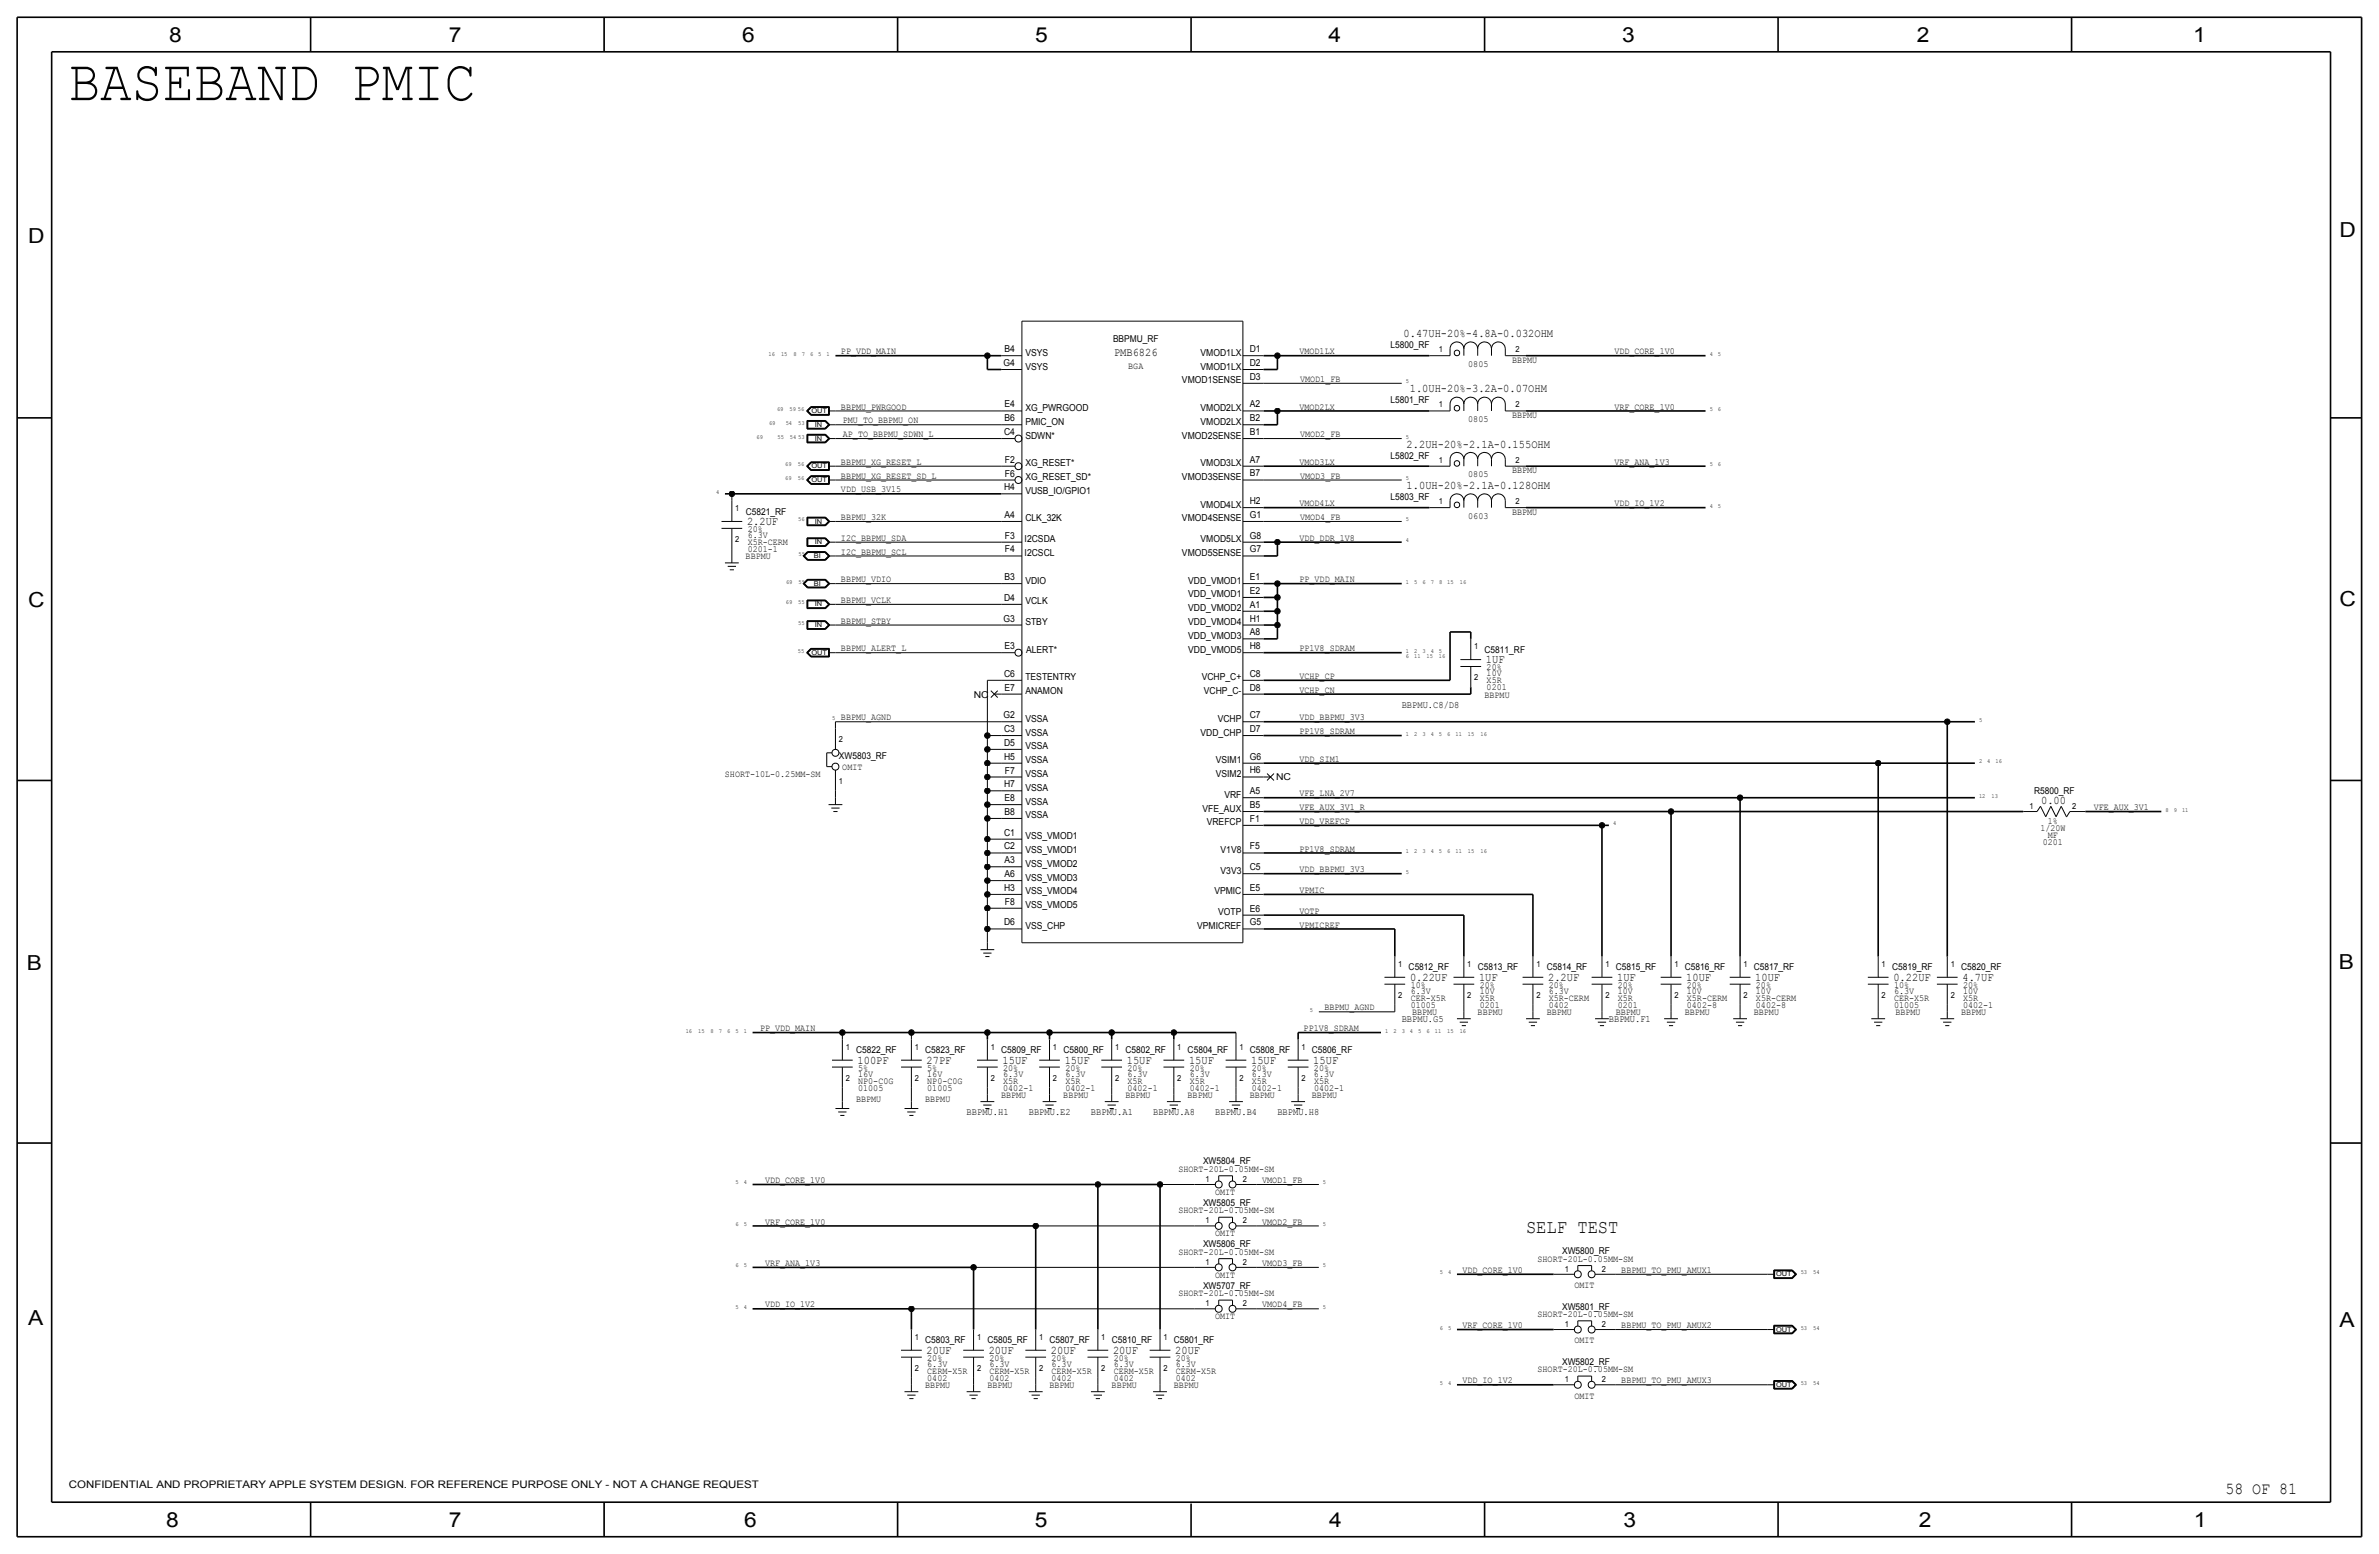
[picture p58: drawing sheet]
<svg xmlns="http://www.w3.org/2000/svg" width="875mm" height="572mm" viewBox="0 0 875 572" stroke-linecap="round" stroke-linejoin="round" font-family="sans-serif">
<defs><g id="words">
<text font-size="21.5" fill="#030303" x="25.3" y="36.8">BASEBAND PMIC</text>
<g font-size="7.6" fill="#030303">
<text x="62.2" y="15.5">8</text>
<text x="165.1" y="15.5">7</text>
<text x="273" y="15.5">6</text>
<text x="380.7" y="15.5">5</text>
<text x="488.6" y="15.5">4</text>
<text x="596.6" y="15.5">3</text>
<text x="705.1" y="15.5">2</text>
<text x="806.7" y="15.5">1</text>
<text x="10.4" y="89.4">D</text>
<text x="860.5" y="87.1">D</text>
<text x="10.4" y="223.3">C</text>
<text x="860.5" y="222.8">C</text>
<text x="9.9" y="356.6">B</text>
<text x="860.3" y="356.4">B</text>
<text x="10.4" y="487.4">A</text>
<text x="860.5" y="488.2">A</text>
<text x="61.2" y="561.6">8</text>
<text x="165" y="561.6">7</text>
<text x="273.8" y="561.6">6</text>
<text x="380.7" y="561.6">5</text>
<text x="488.9" y="561.6">4</text>
<text x="597.1" y="561.6">3</text>
<text x="705.8" y="561.6">2</text>
<text x="806.9" y="561.6">1</text>
</g>
<text font-size="7.1" fill="#030303" x="561.3" y="453.4">SELF TEST</text>
<text font-size="6.2" fill="#030303" x="818.5" y="549.5">58 OF 81</text>
<g font-size="4.3" fill="#030303">
<text x="516.2" y="123.9">0.47UH-20%-4.8A-0.032OHM</text>
<text x="409.8" y="130.8">PMB6826</text>
<text x="518.5" y="144.3">1.0UH-20%-3.2A-0.07OHM</text>
<text x="517.4" y="164.6">2.2UH-20%-2.1A-0.155OHM</text>
<text x="517.4" y="179.8">1.0UH-20%-2.1A-0.128OHM</text>
<text x="274.8" y="193">2.2UF</text>
<text x="546.6" y="243.8">1UF</text>
<text x="750.8" y="295.7">0.00</text>
<text x="518.6" y="360.7">0.22UF</text>
<text x="544" y="360.7">1UF</text>
<text x="569.4" y="360.7">2.2UF</text>
<text x="594.8" y="360.7">1UF</text>
<text x="620.2" y="360.7">10UF</text>
<text x="645.6" y="360.7">10UF</text>
<text x="696.4" y="360.7">0.22UF</text>
<text x="721.8" y="360.7">4.7UF</text>
<text x="315.4" y="391.2">100PF</text>
<text x="340.8" y="391.2">27PF</text>
<text x="368.8" y="391.2">15UF</text>
<text x="391.6" y="391.2">15UF</text>
<text x="414.5" y="391.2">15UF</text>
<text x="437.3" y="391.2">15UF</text>
<text x="460.2" y="391.2">15UF</text>
<text x="483.1" y="391.2">15UF</text>
<text x="340.8" y="497.8">20UF</text>
<text x="363.7" y="497.8">20UF</text>
<text x="386.5" y="497.8">20UF</text>
<text x="409.4" y="497.8">20UF</text>
<text x="432.3" y="497.8">20UF</text>
</g>
<text font-size="3.8" fill="#030303" x="25.3" y="547.4">CONFIDENTIAL AND PROPRIETARY APPLE SYSTEM DESIGN. FOR REFERENCE PURPOSE ONLY - NOT A CHANGE REQUEST</text>
<g font-size="3.6" fill="#030303">
<text x="515.6" y="260.3">BBPMU.C8/D8</text>
<text x="515.6" y="375.9">BBPMU.G5</text>
<text x="591.8" y="375.9">BBPMU.F1</text>
<text x="355.5" y="410.2">BBPMU.H1</text>
<text x="378.4" y="410.2">BBPMU.E2</text>
<text x="401.3" y="410.2">BBPMU.A1</text>
<text x="424.1" y="410.2">BBPMU.A8</text>
<text x="447" y="410.2">BBPMU.B4</text>
<text x="469.8" y="410.2">BBPMU.H8</text>
</g>
<g font-size="3.5" fill="#030303">
<text x="409.4" y="125.7">BBPMU_RF</text>
<text x="309.3" y="130.3">PP_VDD_MAIN</text>
<text x="369.5" y="129.5">B4</text>
<text x="377.1" y="130.8">VSYS</text>
<text x="441.6" y="130.8">VMOD1LX</text>
<text x="459.7" y="129.5">D1</text>
<text x="478" y="130.3">VMOD1LX</text>
<text x="511.4" y="128">L5800_RF</text>
<text x="593.8" y="130.3">VDD_CORE_1V0</text>
<text x="369.1" y="134.6">G4</text>
<text x="377.1" y="135.9">VSYS</text>
<text x="415" y="135.9">BGA</text>
<text x="441.6" y="135.9">VMOD1LX</text>
<text x="459.7" y="134.6">D2</text>
<text x="540.1" y="134.9">0805</text>
<text x="556.2" y="133.4">BBPMU</text>
<text x="434.8" y="141">VMOD1SENSE</text>
<text x="459.7" y="139.7">D3</text>
<text x="478.2" y="140.5">VMOD1_FB</text>
<text x="369.5" y="149.9">E4</text>
<text x="459.7" y="149.8">A2</text>
<text x="511.4" y="148.3">L5801_RF</text>
<text x="309.3" y="150.6">BBPMU_PWRGOOD</text>
<text x="310" y="155.7">PMU_TO_BBPMU_ON</text>
<text x="369.5" y="154.9">B6</text>
<text x="377.1" y="151.1">XG_PWRGOOD</text>
<text x="441.6" y="151.1">VMOD2LX</text>
<text x="459.7" y="154.9">B2</text>
<text x="478" y="150.6">VMOD2LX</text>
<text x="540.1" y="155.2">0805</text>
<text x="556.2" y="153.7">BBPMU</text>
<text x="593.8" y="150.6">VRF_CORE_1V0</text>
<text x="310" y="160.8">AP_TO_BBPMU_SDWN_L</text>
<text x="369.3" y="160">C4</text>
<text x="377.1" y="156.2">PMIC_ON</text>
<text x="377.1" y="161.3">SDWN*</text>
<text x="434.8" y="161.3">VMOD2SENSE</text>
<text x="441.6" y="156.2">VMOD2LX</text>
<text x="459.7" y="160">B1</text>
<text x="478.2" y="160.8">VMOD2_FB</text>
<text x="309.3" y="170.9">BBPMU_XG_RESET_L</text>
<text x="369.7" y="170.2">F2</text>
<text x="377.1" y="171.5">XG_RESET*</text>
<text x="441.6" y="171.5">VMOD3LX</text>
<text x="459.7" y="170.2">A7</text>
<text x="478" y="170.9">VMOD3LX</text>
<text x="511.4" y="168.7">L5802_RF</text>
<text x="556.2" y="174">BBPMU</text>
<text x="593.8" y="170.9">VRF_ANA_1V3</text>
<text x="309.3" y="176">BBPMU_XG_RESET_SD_L</text>
<text x="369.7" y="175.3">F6</text>
<text x="377.1" y="176.5">XG_RESET_SD*</text>
<text x="434.8" y="176.5">VMOD3SENSE</text>
<text x="459.7" y="175.2">B7</text>
<text x="478.2" y="176">VMOD3_FB</text>
<text x="540.1" y="175.5">0805</text>
<text x="309.3" y="181.1">VDD_USB_3V15</text>
<text x="369.3" y="180.3">H4</text>
<text x="377.1" y="181.6">VUSB_IO/GPIO1</text>
<text x="459.7" y="185.4">H2</text>
<text x="511.4" y="183.9">L5803_RF</text>
<text x="274.3" y="189.2">C5821_RF</text>
<text x="309.3" y="191.2">BBPMU_32K</text>
<text x="369.5" y="190.5">A4</text>
<text x="377.1" y="191.8">CLK_32K</text>
<text x="434.8" y="191.8">VMOD4SENSE</text>
<text x="441.6" y="186.7">VMOD4LX</text>
<text x="459.7" y="190.5">G1</text>
<text x="478" y="186.2">VMOD4LX</text>
<text x="478.2" y="191.3">VMOD4_FB</text>
<text x="540.1" y="190.8">0603</text>
<text x="556.2" y="189.2">BBPMU</text>
<text x="593.8" y="186.2">VDD_IO_1V2</text>
<text x="275" y="197.9">6.3V</text>
<text x="275" y="195.6">20%</text>
<text x="275" y="202.9">0201-1</text>
<text x="275" y="200.4">X5R-CERM</text>
<text x="309.3" y="203.9">I2C_BBPMU_SCL</text>
<text x="309.3" y="198.9">I2C_BBPMU_SDA</text>
<text x="369.7" y="198.1">F3</text>
<text x="369.7" y="203.2">F4</text>
<text x="376.9" y="199.4">I2CSDA</text>
<text x="441.6" y="199.4">VMOD5LX</text>
<text x="459.7" y="203.2">G7</text>
<text x="459.7" y="198.1">G8</text>
<text x="478" y="198.9">VDD_DDR_1V8</text>
<text x="274.3" y="205.7">BBPMU</text>
<text x="376.9" y="204.5">I2CSCL</text>
<text x="434.8" y="204.5">VMOD5SENSE</text>
<text x="309.3" y="214.1">BBPMU_VDIO</text>
<text x="369.5" y="213.3">B3</text>
<text x="377.1" y="214.6">VDIO</text>
<text x="437" y="214.6">VDD_VMOD1</text>
<text x="459.7" y="213.3">E1</text>
<text x="478" y="214.1">PP_VDD_MAIN</text>
<text x="309.3" y="221.7">BBPMU_VCLK</text>
<text x="369.3" y="220.9">D4</text>
<text x="437" y="219.7">VDD_VMOD1</text>
<text x="459.7" y="218.4">E2</text>
<text x="377.1" y="222.3">VCLK</text>
<text x="437" y="224.8">VDD_VMOD2</text>
<text x="459.7" y="223.5">A1</text>
<text x="309.3" y="229.3">BBPMU_STBY</text>
<text x="369.1" y="228.6">G3</text>
<text x="377.1" y="229.9">STBY</text>
<text x="437" y="229.9">VDD_VMOD4</text>
<text x="459.7" y="228.6">H1</text>
<text x="459.7" y="233.6">A8</text>
<text x="309.3" y="239.5">BBPMU_ALERT_L</text>
<text x="369.5" y="238.8">E3</text>
<text x="437" y="235">VDD_VMOD3</text>
<text x="459.7" y="238.7">H8</text>
<text x="478" y="239.5">PP1V8_SDRAM</text>
<text x="377.4" y="240">ALERT*</text>
<text x="437" y="240">VDD_VMOD5</text>
<text x="546" y="240">C5811_RF</text>
<text x="369.3" y="248.9">C6</text>
<text x="377.1" y="250.2">TESTENTRY</text>
<text x="442" y="250.2">VCHP_C+</text>
<text x="459.7" y="248.9">C8</text>
<text x="478" y="249.7">VCHP_CP</text>
<text x="546.8" y="248.7">10V</text>
<text x="546.8" y="246.4">20%</text>
<text x="546.8" y="251.2">X5R</text>
<text x="358.2" y="256.5">NC</text>
<text x="369.5" y="254">E7</text>
<text x="377.1" y="255.3">ANAMON</text>
<text x="442.8" y="255.3">VCHP_C-</text>
<text x="459.7" y="254">D8</text>
<text x="478" y="254.8">VCHP_CN</text>
<text x="546" y="256.5">BBPMU</text>
<text x="546.8" y="253.7">0201</text>
<text x="309.3" y="264.9">BBPMU_AGND</text>
<text x="369.1" y="264.1">G2</text>
<text x="369.3" y="269.2">C3</text>
<text x="377.1" y="265.4">VSSA</text>
<text x="447.9" y="265.4">VCHP</text>
<text x="459.7" y="269.2">D7</text>
<text x="459.7" y="264.1">C7</text>
<text x="478" y="270">PP1V8_SDRAM</text>
<text x="478" y="264.9">VDD_BBPMU_3V3</text>
<text x="369.3" y="274.3">D5</text>
<text x="377.1" y="270.5">VSSA</text>
<text x="377.1" y="275.6">VSSA</text>
<text x="441.6" y="270.5">VDD_CHP</text>
<text x="308.6" y="279.1">XW5803_RF</text>
<text x="369.3" y="279.4">H5</text>
<text x="377.1" y="280.7">VSSA</text>
<text x="447.2" y="280.7">VSIM1</text>
<text x="459.7" y="279.4">G6</text>
<text x="478" y="280.2">VDD_SIM1</text>
<text x="266.6" y="285.7">SHORT-10L-0.25MM-SM</text>
<text x="309.8" y="283.2">OMIT</text>
<text x="369.7" y="284.5">F7</text>
<text x="377.1" y="285.8">VSSA</text>
<text x="447.2" y="285.8">VSIM2</text>
<text x="459.7" y="284.5">H6</text>
<text x="469.3" y="287">NC</text>
<text x="369.3" y="289.6">H7</text>
<text x="377.1" y="290.8">VSSA</text>
<text x="450.3" y="293.4">VRF</text>
<text x="459.7" y="292.1">A5</text>
<text x="478" y="292.9">VFE_LNA_2V7</text>
<text x="748.1" y="292.1">R5800_RF</text>
<text x="369.5" y="299.7">B8</text>
<text x="369.5" y="294.6">E8</text>
<text x="377.1" y="295.9">VSSA</text>
<text x="442.3" y="298.5">VFE_AUX</text>
<text x="459.7" y="297.1">B5</text>
<text x="478" y="297.9">VFE_AUX_3V1_R</text>
<text x="770.1" y="297.9">VFE_AUX_3V1</text>
<text x="377.1" y="301">VSSA</text>
<text x="443.9" y="303.5">VREFCP</text>
<text x="459.7" y="302.2">F1</text>
<text x="478" y="303">VDD_VREFCP</text>
<text x="750.5" y="305.6">1/20W</text>
<text x="753.2" y="303">1%</text>
<text x="369.3" y="307.3">C1</text>
<text x="377.1" y="308.6">VSS_VMOD1</text>
<text x="751.4" y="310.6">0201</text>
<text x="753.2" y="308.1">MF</text>
<text x="369.3" y="312.4">C2</text>
<text x="369.5" y="317.5">A3</text>
<text x="377.1" y="313.7">VSS_VMOD1</text>
<text x="448.9" y="313.7">V1V8</text>
<text x="459.7" y="312.4">F5</text>
<text x="478" y="313.2">PP1V8_SDRAM</text>
<text x="369.5" y="322.6">A6</text>
<text x="377.1" y="323.9">VSS_VMOD3</text>
<text x="377.1" y="318.8">VSS_VMOD2</text>
<text x="448.9" y="321.3">V3V3</text>
<text x="459.7" y="320">C5</text>
<text x="478" y="320.8">VDD_BBPMU_3V3</text>
<text x="369.3" y="327.6">H3</text>
<text x="377.1" y="328.9">VSS_VMOD4</text>
<text x="446.7" y="328.9">VPMIC</text>
<text x="459.7" y="327.6">E5</text>
<text x="478" y="328.4">VPMIC</text>
<text x="369.7" y="332.7">F8</text>
<text x="377.1" y="334">VSS_VMOD5</text>
<text x="459.7" y="335.3">E6</text>
<text x="369.3" y="340.3">D6</text>
<text x="377.1" y="341.6">VSS_CHP</text>
<text x="440.4" y="341.6">VPMICREF</text>
<text x="448.1" y="336.6">VOTP</text>
<text x="459.7" y="340.3">G5</text>
<text x="478" y="341.1">VPMICREF</text>
<text x="478" y="336">VOTP</text>
<text x="518.1" y="356.9">C5812_RF</text>
<text x="543.5" y="356.9">C5813_RF</text>
<text x="568.9" y="356.9">C5814_RF</text>
<text x="594.3" y="356.9">C5815_RF</text>
<text x="619.7" y="356.9">C5816_RF</text>
<text x="645.1" y="356.9">C5817_RF</text>
<text x="695.9" y="356.9">C5819_RF</text>
<text x="721.3" y="356.9">C5820_RF</text>
<text x="518.9" y="365.5">6.3V</text>
<text x="518.9" y="363.2">10%</text>
<text x="544.3" y="365.5">10V</text>
<text x="544.3" y="363.2">20%</text>
<text x="569.7" y="365.5">6.3V</text>
<text x="569.7" y="363.2">20%</text>
<text x="595.1" y="365.5">10V</text>
<text x="595.1" y="363.2">20%</text>
<text x="620.5" y="365.5">10V</text>
<text x="620.5" y="363.2">20%</text>
<text x="645.9" y="365.5">10V</text>
<text x="645.9" y="363.2">20%</text>
<text x="696.7" y="365.5">6.3V</text>
<text x="696.7" y="363.2">10%</text>
<text x="722.1" y="365.5">10V</text>
<text x="722.1" y="363.2">20%</text>
<text x="487.1" y="371.6">BBPMU_AGND</text>
<text x="518.9" y="370.6">01005</text>
<text x="518.9" y="368">CER-X5R</text>
<text x="544.3" y="370.6">0201</text>
<text x="544.3" y="368">X5R</text>
<text x="569.7" y="370.6">0402</text>
<text x="569.7" y="368">X5R-CERM</text>
<text x="595.1" y="370.6">0201</text>
<text x="595.1" y="368">X5R</text>
<text x="620.5" y="370.6">0402-8</text>
<text x="620.5" y="368">X5R-CERM</text>
<text x="645.9" y="370.6">0402-8</text>
<text x="645.9" y="368">X5R-CERM</text>
<text x="696.7" y="370.6">01005</text>
<text x="696.7" y="368">CER-X5R</text>
<text x="722.1" y="370.6">0402-1</text>
<text x="722.1" y="368">X5R</text>
<text x="519.4" y="373.4">BBPMU</text>
<text x="543.5" y="373.4">BBPMU</text>
<text x="568.9" y="373.4">BBPMU</text>
<text x="594.3" y="373.4">BBPMU</text>
<text x="619.7" y="373.4">BBPMU</text>
<text x="645.1" y="373.4">BBPMU</text>
<text x="697.2" y="373.4">BBPMU</text>
<text x="721.3" y="373.4">BBPMU</text>
<text x="279.6" y="379.2">PP_VDD_MAIN</text>
<text x="479.5" y="379.2">PP1V8_SDRAM</text>
<text x="314.9" y="387.3">C5822_RF</text>
<text x="340.3" y="387.3">C5823_RF</text>
<text x="368.2" y="387.3">C5809_RF</text>
<text x="391.1" y="387.3">C5800_RF</text>
<text x="414" y="387.3">C5802_RF</text>
<text x="436.8" y="387.3">C5804_RF</text>
<text x="459.7" y="387.3">C5808_RF</text>
<text x="482.5" y="387.3">C5806_RF</text>
<text x="315.7" y="396">16V</text>
<text x="315.7" y="393.7">5%</text>
<text x="341.1" y="396">16V</text>
<text x="341.1" y="393.7">5%</text>
<text x="369" y="396">6.3V</text>
<text x="369" y="393.7">20%</text>
<text x="391.9" y="396">6.3V</text>
<text x="391.9" y="393.7">20%</text>
<text x="414.7" y="396">6.3V</text>
<text x="414.7" y="393.7">20%</text>
<text x="437.6" y="396">6.3V</text>
<text x="437.6" y="393.7">20%</text>
<text x="460.4" y="396">6.3V</text>
<text x="460.4" y="393.7">20%</text>
<text x="483.3" y="396">6.3V</text>
<text x="483.3" y="393.7">20%</text>
<text x="315.7" y="401.1">01005</text>
<text x="315.7" y="398.5">NP0-C0G</text>
<text x="341.1" y="401.1">01005</text>
<text x="341.1" y="398.5">NP0-C0G</text>
<text x="369" y="401.1">0402-1</text>
<text x="369" y="398.5">X5R</text>
<text x="391.9" y="401.1">0402-1</text>
<text x="391.9" y="398.5">X5R</text>
<text x="414.7" y="401.1">0402-1</text>
<text x="414.7" y="398.5">X5R</text>
<text x="437.6" y="401.1">0402-1</text>
<text x="437.6" y="398.5">X5R</text>
<text x="460.5" y="401.1">0402-1</text>
<text x="460.5" y="398.5">X5R</text>
<text x="483.3" y="401.1">0402-1</text>
<text x="483.3" y="398.5">X5R</text>
<text x="314.9" y="405.1">BBPMU</text>
<text x="340.3" y="405.1">BBPMU</text>
<text x="368.2" y="403.9">BBPMU</text>
<text x="391.1" y="403.9">BBPMU</text>
<text x="414" y="403.9">BBPMU</text>
<text x="436.8" y="403.9">BBPMU</text>
<text x="459.7" y="403.9">BBPMU</text>
<text x="482.5" y="403.9">BBPMU</text>
<text x="433.5" y="431">SHORT-20L-0.05MM-SM</text>
<text x="442.5" y="428.2">XW5804_RF</text>
<text x="281.4" y="435.1">VDD_CORE_1V0</text>
<text x="464.3" y="435.1">VMOD1_FB</text>
<text x="442.5" y="443.5">XW5805_RF</text>
<text x="447" y="439.4">OMIT</text>
<text x="433.5" y="446.3">SHORT-20L-0.05MM-SM</text>
<text x="281.4" y="450.3">VRF_CORE_1V0</text>
<text x="447" y="454.7">OMIT</text>
<text x="464.3" y="450.3">VMOD2_FB</text>
<text x="433.5" y="461.5">SHORT-20L-0.05MM-SM</text>
<text x="442.5" y="458.7">XW5806_RF</text>
<text x="574.6" y="461.3">XW5800_RF</text>
<text x="281.4" y="465.6">VRF_ANA_1V3</text>
<text x="464.3" y="465.6">VMOD3_FB</text>
<text x="565.6" y="464.1">SHORT-20L-0.05MM-SM</text>
<text x="442.5" y="474">XW5707_RF</text>
<text x="447" y="469.9">OMIT</text>
<text x="537.9" y="468.1">VDD_CORE_1V0</text>
<text x="579.1" y="473.7">OMIT</text>
<text x="596.3" y="468.1">BBPMU_TO_PMU_AMUX1</text>
<text x="433.5" y="476.8">SHORT-20L-0.05MM-SM</text>
<text x="281.4" y="480.8">VDD_IO_1V2</text>
<text x="447" y="485.1">OMIT</text>
<text x="464.3" y="480.8">VMOD4_FB</text>
<text x="565.6" y="484.4">SHORT-20L-0.05MM-SM</text>
<text x="574.6" y="481.6">XW5801_RF</text>
<text x="537.9" y="488.4">VRF_CORE_1V0</text>
<text x="596.3" y="488.4">BBPMU_TO_PMU_AMUX2</text>
<text x="340.3" y="494">C5803_RF</text>
<text x="363.2" y="494">C5805_RF</text>
<text x="386" y="494">C5807_RF</text>
<text x="408.9" y="494">C5810_RF</text>
<text x="431.7" y="494">C5801_RF</text>
<text x="579.1" y="494">OMIT</text>
<text x="341.1" y="502.7">6.3V</text>
<text x="341.1" y="500.4">20%</text>
<text x="363.9" y="502.7">6.3V</text>
<text x="363.9" y="500.4">20%</text>
<text x="386.8" y="502.7">6.3V</text>
<text x="386.8" y="500.4">20%</text>
<text x="409.6" y="502.7">6.3V</text>
<text x="409.6" y="500.4">20%</text>
<text x="432.5" y="502.7">6.3V</text>
<text x="432.5" y="500.4">20%</text>
<text x="574.6" y="501.9">XW5802_RF</text>
<text x="341.1" y="507.7">0402</text>
<text x="341.1" y="505.2">CERM-X5R</text>
<text x="363.9" y="507.7">0402</text>
<text x="363.9" y="505.2">CERM-X5R</text>
<text x="386.8" y="507.7">0402</text>
<text x="386.8" y="505.2">CERM-X5R</text>
<text x="409.7" y="507.7">0402</text>
<text x="409.7" y="505.2">CERM-X5R</text>
<text x="432.5" y="507.7">0402</text>
<text x="432.5" y="505.2">CERM-X5R</text>
<text x="537.9" y="508.8">VDD_IO_1V2</text>
<text x="565.6" y="504.7">SHORT-20L-0.05MM-SM</text>
<text x="596.3" y="508.8">BBPMU_TO_PMU_AMUX3</text>
<text x="340.3" y="510.5">BBPMU</text>
<text x="363.2" y="510.5">BBPMU</text>
<text x="386" y="510.5">BBPMU</text>
<text x="408.9" y="510.5">BBPMU</text>
<text x="431.7" y="510.5">BBPMU</text>
<text x="579.1" y="514.3">OMIT</text>
</g>
<g font-size="3.1" fill="#030303">
<text x="529.3" y="129.5">1</text>
<text x="557.5" y="129.5">2</text>
<text x="529.3" y="149.9">1</text>
<text x="557.5" y="149.9">2</text>
<text x="529.3" y="170.2">1</text>
<text x="557.5" y="170.2">2</text>
<text x="529.3" y="185.4">1</text>
<text x="557.5" y="185.4">2</text>
<text x="270.5" y="188">1</text>
<text x="270.5" y="199.4">2</text>
<text x="542.2" y="238.8">1</text>
<text x="542.2" y="250.2">2</text>
<text x="308.6" y="273.1">2</text>
<text x="308.6" y="288.3">1</text>
<text x="746.5" y="297.7">1</text>
<text x="762.2" y="297.7">2</text>
<text x="514.3" y="355.6">1</text>
<text x="539.7" y="355.6">1</text>
<text x="565.1" y="355.6">1</text>
<text x="590.5" y="355.6">1</text>
<text x="615.9" y="355.6">1</text>
<text x="641.3" y="355.6">1</text>
<text x="692.1" y="355.6">1</text>
<text x="717.5" y="355.6">1</text>
<text x="514.3" y="367">2</text>
<text x="539.7" y="367">2</text>
<text x="565.1" y="367">2</text>
<text x="590.5" y="367">2</text>
<text x="615.9" y="367">2</text>
<text x="641.3" y="367">2</text>
<text x="692.1" y="367">2</text>
<text x="717.5" y="367">2</text>
<text x="311.1" y="386.1">1</text>
<text x="336.5" y="386.1">1</text>
<text x="364.4" y="386.1">1</text>
<text x="387.3" y="386.1">1</text>
<text x="410.2" y="386.1">1</text>
<text x="433" y="386.1">1</text>
<text x="455.9" y="386.1">1</text>
<text x="478.7" y="386.1">1</text>
<text x="311.1" y="397.5">2</text>
<text x="336.5" y="397.5">2</text>
<text x="364.4" y="397.5">2</text>
<text x="387.3" y="397.5">2</text>
<text x="410.2" y="397.5">2</text>
<text x="433" y="397.5">2</text>
<text x="455.9" y="397.5">2</text>
<text x="478.7" y="397.5">2</text>
<text x="443.4" y="434.6">1</text>
<text x="457.1" y="434.6">2</text>
<text x="443.4" y="449.8">1</text>
<text x="457.1" y="449.8">2</text>
<text x="443.4" y="465.1">1</text>
<text x="457.1" y="465.1">2</text>
<text x="575.5" y="467.6">1</text>
<text x="589.2" y="467.6">2</text>
<text x="443.4" y="480.3">1</text>
<text x="457.1" y="480.3">2</text>
<text x="575.5" y="487.9">1</text>
<text x="589.2" y="487.9">2</text>
<text x="336.5" y="492.8">1</text>
<text x="359.4" y="492.8">1</text>
<text x="382.2" y="492.8">1</text>
<text x="405.1" y="492.8">1</text>
<text x="427.9" y="492.8">1</text>
<text x="336.5" y="504.2">2</text>
<text x="359.4" y="504.2">2</text>
<text x="382.2" y="504.2">2</text>
<text x="405.1" y="504.2">2</text>
<text x="427.9" y="504.2">2</text>
<text x="575.5" y="508.3">1</text>
<text x="589.2" y="508.3">2</text>
</g>
<g font-size="2.5" fill="#030303">
<text x="298.4" y="151.9">OUT</text>
<text x="299.7" y="157">IN</text>
<text x="299.7" y="162.1">IN</text>
<text x="298.4" y="172.2">OUT</text>
<text x="298.4" y="177.3">OUT</text>
<text x="299.7" y="192.5">IN</text>
<text x="299.7" y="200.2">IN</text>
<text x="299.4" y="205.2">BI</text>
<text x="299.4" y="215.4">BI</text>
<text x="299.7" y="223">IN</text>
<text x="299.7" y="230.6">IN</text>
<text x="298.4" y="240.8">OUT</text>
<text x="653.3" y="469.4">OUT</text>
<text x="653.3" y="489.7">OUT</text>
<text x="653.3" y="510">OUT</text>
</g>
<g font-size="2.3" fill="#030303">
<text x="282.7" y="130.8">16</text>
<text x="287.3" y="130.8">15</text>
<text x="291.8" y="130.8">8</text>
<text x="294.9" y="130.8">7</text>
<text x="297.9" y="130.8">6</text>
<text x="301" y="130.8">5</text>
<text x="304" y="130.8">1</text>
<text x="628.8" y="130.8">4</text>
<text x="631.9" y="130.8">5</text>
<text x="517.1" y="141">5</text>
<text x="285.8" y="151.1">69</text>
<text x="290.4" y="151.1">59 56</text>
<text x="628.8" y="151.1">5</text>
<text x="631.9" y="151.1">6</text>
<text x="278.3" y="161.3">69</text>
<text x="282.9" y="156.2">69</text>
<text x="285.9" y="161.3">55</text>
<text x="289" y="156.2">54</text>
<text x="290.5" y="161.3">54 53</text>
<text x="293.6" y="156.2">53</text>
<text x="517.1" y="161.3">5</text>
<text x="288.8" y="171.4">69</text>
<text x="293.4" y="171.4">56</text>
<text x="628.8" y="171.4">5</text>
<text x="631.9" y="171.4">6</text>
<text x="288.8" y="176.5">69</text>
<text x="293.4" y="176.5">56</text>
<text x="517.1" y="176.5">5</text>
<text x="263.4" y="181.6">4</text>
<text x="293.6" y="191.8">56</text>
<text x="517.1" y="191.8">5</text>
<text x="628.8" y="186.7">4</text>
<text x="631.9" y="186.7">5</text>
<text x="517.1" y="199.4">4</text>
<text x="293.7" y="204.5">55</text>
<text x="289.1" y="214.6">69</text>
<text x="293.7" y="214.6">55</text>
<text x="517.1" y="214.6">1</text>
<text x="520.1" y="214.6">5</text>
<text x="523.2" y="214.6">6</text>
<text x="526.2" y="214.6">7</text>
<text x="529.3" y="214.6">8</text>
<text x="532.3" y="214.6">15</text>
<text x="536.9" y="214.6">16</text>
<text x="289" y="222.2">69</text>
<text x="293.6" y="222.2">55</text>
<text x="293.6" y="229.9">55</text>
<text x="293.4" y="240">55</text>
<text x="517.1" y="241.9">6</text>
<text x="517.1" y="240">1</text>
<text x="520.1" y="241.9">11</text>
<text x="520.1" y="240">2</text>
<text x="523.2" y="240">3</text>
<text x="524.7" y="241.9">15</text>
<text x="526.2" y="240">4</text>
<text x="529.3" y="240">5</text>
<text x="529.3" y="241.9">16</text>
<text x="306.1" y="264.9">5</text>
<text x="727.9" y="265.4">5</text>
<text x="517.1" y="270.5">1</text>
<text x="520.1" y="270.5">2</text>
<text x="523.2" y="270.5">3</text>
<text x="526.2" y="270.5">4</text>
<text x="529.3" y="270.5">5</text>
<text x="532.3" y="270.5">6</text>
<text x="535.4" y="270.5">11</text>
<text x="539.9" y="270.5">15</text>
<text x="544.5" y="270.5">16</text>
<text x="727.9" y="280.7">2</text>
<text x="731" y="280.7">4</text>
<text x="734" y="280.7">16</text>
<text x="727.9" y="293.4">12</text>
<text x="732.5" y="293.4">13</text>
<text x="796.5" y="298.4">8</text>
<text x="799.5" y="298.4">9</text>
<text x="802.6" y="298.4">11</text>
<text x="593.3" y="303.5">4</text>
<text x="517.1" y="313.7">1</text>
<text x="520.1" y="313.7">2</text>
<text x="523.2" y="313.7">3</text>
<text x="526.2" y="313.7">4</text>
<text x="529.3" y="313.7">5</text>
<text x="532.3" y="313.7">6</text>
<text x="535.4" y="313.7">11</text>
<text x="539.9" y="313.7">15</text>
<text x="544.5" y="313.7">16</text>
<text x="517.1" y="321.3">5</text>
<text x="481.8" y="372.1">5</text>
<text x="252.2" y="379.7">16</text>
<text x="256.8" y="379.7">15</text>
<text x="261.4" y="379.7">8</text>
<text x="264.4" y="379.7">7</text>
<text x="267.5" y="379.7">6</text>
<text x="270.5" y="379.7">5</text>
<text x="273.6" y="379.7">1</text>
<text x="509.5" y="379.7">1</text>
<text x="512.5" y="379.7">2</text>
<text x="515.6" y="379.7">3</text>
<text x="518.6" y="379.7">4</text>
<text x="521.7" y="379.7">5</text>
<text x="524.7" y="379.7">6</text>
<text x="527.8" y="379.7">11</text>
<text x="532.3" y="379.7">15</text>
<text x="536.9" y="379.7">16</text>
<text x="270.5" y="435.6">5</text>
<text x="273.6" y="435.6">4</text>
<text x="486.6" y="435.6">5</text>
<text x="270.5" y="450.8">6</text>
<text x="273.6" y="450.8">5</text>
<text x="486.6" y="450.8">5</text>
<text x="270.5" y="466.1">6</text>
<text x="273.6" y="466.1">5</text>
<text x="486.6" y="466.1">5</text>
<text x="529.6" y="468.6">5</text>
<text x="532.6" y="468.6">4</text>
<text x="662.3" y="468.6">53</text>
<text x="666.9" y="468.6">54</text>
<text x="270.5" y="481.3">5</text>
<text x="273.6" y="481.3">4</text>
<text x="486.6" y="481.3">5</text>
<text x="529.6" y="488.9">6</text>
<text x="532.6" y="488.9">5</text>
<text x="662.3" y="489">53</text>
<text x="666.9" y="489">54</text>
<text x="529.6" y="509.3">5</text>
<text x="532.6" y="509.3">4</text>
<text x="662.3" y="509.3">53</text>
<text x="666.9" y="509.3">54</text>
</g>
</g></defs>
<g fill="none" stroke="#030303" stroke-width=".37">
<path d="M375.9 118.1v228.6zM375.9 118.1h81.3zM457.2 118.1v228.6zM368.3 130.8h7.6zM368.3 135.9h7.6zM457.2 135.9h7.6zM457.2 130.8h7.6zM525.7 130.8h7.7zM533.4 128.3v2.5zM533.4 128.3a2.54 2.54 0 0 1 2.5-2.6 2.54 2.54 0 0 1 2.5 2.6 2.54 2.54 0 0 1 2.6-2.6 2.54 2.54 0 0 1 2.5 2.6 2.54 2.54 0 0 1 2.6-2.6 2.54 2.54 0 0 1 2.5 2.6 2.54 2.54 0 0 1 2.5-2.6 2.54 2.54 0 0 1 2.6 2.6M538.4 128.3v2.5zM543.5 128.3v2.5z"/>
<path d="M548.6 128.3v2.5zM553.7 130.8h7.6zM553.7 128.3v2.5zM296.7 151.1l1.5 1.6zM296.7 151.1l1.5-1.5zM296.8 154.6h6.8zM296.8 159.7h6.8zM296.8 151.1l1.5 1.5zM296.8 154.6v3.2zM296.8 157.8h6.8zM296.8 159.7v3.2zM296.8 151.1l1.5-1.4z"/>
<path d="M296.9 154.7v3zM296.9 157.7h6.7zM296.9 159.8v3zM296.9 154.7h6.7zM296.9 159.8h6.7zM297 151.1l1.3-1.3zM297 151.1l1.3 1.4zM297 154.8v2.8zM297 157.6h6.5zM297 159.9v2.8zM297 154.8h6.5zM297 159.9h6.5z"/>
<path d="M297.1 154.9h6.4zM297.1 154.9v2.6zM297.1 157.5h6.4zM297.1 151.1l1.3-1.2zM297.1 151.1l1.3 1.3zM298.2 152.7h6.9zM298.2 149.6h6.9zM298.3 149.7h6.7zM298.3 152.6h6.7zM298.3 149.8h6.6zM298.3 152.5h6.6zM298.4 152.4h6.3z"/>
<path d="M298.4 149.9h6.3zM303.5 157.5l1.2-1.3zM303.5 154.9l1.2 1.3zM303.5 157.6l1.4-1.4zM303.5 154.8l1.4 1.4zM303.5 159.9l1.4 1.4zM303.6 154.7l1.5 1.5zM303.6 159.8l1.5 1.5zM303.6 157.7l1.5-1.5zM303.6 154.6l1.6 1.6zM303.6 159.7l1.6 1.6zM303.6 157.8l1.6-1.6z"/>
<path d="M304.7 149.9v2.5zM304.7 156.2h2.6zM304.7 151.1h2.6zM304.9 149.8v2.7zM305 149.7v2.9zM305.1 149.6v3.1zM307.3 151.1h60.9zM307.3 156.2h60.9zM368.3 151.1h7.6zM368.3 156.2h7.6zM457.2 156.2h7.6zM457.2 151.1h7.6z"/>
<path d="M457.2 141h7.6zM464.8 141h50.8zM525.7 151.1h7.7zM533.4 148.6v2.5zM533.4 148.6a2.54 2.54 0 0 1 2.5-2.5 2.54 2.54 0 0 1 2.5 2.5 2.54 2.54 0 0 1 2.6-2.5 2.54 2.54 0 0 1 2.5 2.5 2.54 2.54 0 0 1 2.6-2.5 2.54 2.54 0 0 1 2.5 2.5 2.54 2.54 0 0 1 2.5-2.5 2.54 2.54 0 0 1 2.6 2.5M538.4 148.6v2.5zM543.5 148.6v2.5zM548.6 148.6v2.5zM553.7 151.1h7.6zM553.7 148.6v2.5zM296.7 171.4l1.5 1.6zM296.7 176.5l1.5 1.6z"/>
<path d="M296.7 171.5l1.5-1.6zM296.7 176.5l1.5-1.5zM296.8 171.5l1.5 1.4zM296.8 176.5l1.5 1.5zM296.8 171.5l1.5-1.5zM296.8 162.9h6.8zM296.8 176.5l1.5-1.4zM296.9 162.8h6.7zM297 171.5l1.3-1.4zM297 176.5l1.3-1.3zM297 171.5l1.3 1.3zM297 176.5l1.3 1.4z"/>
<path d="M297 162.7h6.5zM297.1 160h6.4zM297.1 160v2.6zM297.1 162.6h6.4zM297.1 176.5l1.3-1.2zM297.1 171.4l1.3 1.3zM297.1 176.5l1.3 1.3zM298.2 173h6.9zM298.2 178.1h6.9zM298.2 169.9h6.9zM298.2 175h6.9zM298.3 170h6.7z"/>
<path d="M298.3 175.1h6.7zM298.3 172.9h6.7zM298.3 178h6.7zM298.3 170.1h6.6zM298.3 175.2h6.6zM298.3 172.8h6.6zM298.3 177.9h6.6zM298.4 170.2l-1.3 1.3zM298.4 172.7h6.3zM298.4 177.8h6.3zM298.4 170.2h6.3zM298.4 175.3h6.3z"/>
<path d="M303.5 160l1.2 1.3zM303.5 162.7l1.4-1.4zM303.6 162.8l1.5-1.5zM303.6 162.9l1.6-1.6zM304.7 161.3l-1.2 1.3zM304.7 170.2v2.5zM304.7 175.3v2.5zM304.7 171.5h2.6zM304.7 161.3h2.6zM304.7 176.5h2.6zM304.9 170.1v2.7zM304.9 175.2v2.7z"/>
<path d="M305 170v2.9zM305 175.1v2.9zM305.1 169.9v3.1zM305.1 175v3.1zM307.3 171.5h60.9zM307.3 176.5h60.9zM307.3 161.3h61zM368.3 161.3h5zM368.3 171.5h5zM368.3 176.5h5zM457.2 171.5h7.6zM457.2 176.5h7.6z"/>
<path d="M457.2 161.3h7.6zM464.8 161.3h50.8zM464.8 176.5h50.8zM525.7 171.5h7.7zM533.4 168.9v2.6zM533.4 168.9a2.54 2.54 0 0 1 2.5-2.5 2.54 2.54 0 0 1 2.5 2.5 2.54 2.54 0 0 1 2.6-2.5 2.54 2.54 0 0 1 2.5 2.5 2.54 2.54 0 0 1 2.6-2.5 2.54 2.54 0 0 1 2.5 2.5 2.54 2.54 0 0 1 2.5-2.5 2.54 2.54 0 0 1 2.6 2.5M538.4 168.9v2.6zM543.5 168.9v2.6zM548.6 168.9v2.6zM553.7 171.5h7.6zM553.7 168.9v2.6zM265.4 191.8h7.6z"/>
<path d="M265.4 194.3h7.6zM269.2 181.6v2.6zM269.2 184.2v7.6zM269.2 194.3v7.6zM296.8 190.2h6.8zM296.8 197.8h6.8zM296.8 190.2v3.1zM296.8 193.3h6.8zM296.8 197.8v3.2zM296.9 190.3v2.9zM296.9 193.2h6.7zM296.9 197.9v3z"/>
<path d="M296.9 190.3h6.7zM296.9 197.9h6.7zM297 190.4v2.7zM297 193.1h6.5zM297 198v2.8zM297 190.4h6.5zM297 198h6.5zM297.1 190.5h6.4zM297.1 198.1h6.4zM297.1 190.5v2.5zM297.1 193h6.4zM297.1 198.1v2.6z"/>
<path d="M303.5 193l1.2-1.2zM303.5 190.5l1.2 1.3zM303.5 198.1l1.2 1.3zM303.5 193.1l1.4-1.3zM303.5 190.4l1.4 1.4zM303.5 198l1.4 1.4zM303.6 190.3l1.5 1.5zM303.6 197.9l1.5 1.5zM303.6 193.2l1.5-1.4zM303.6 190.2l1.6 1.6zM303.6 197.8l1.6 1.6zM303.6 193.3l1.6-1.5z"/>
<path d="M304.7 199.4l-1.2 1.3zM304.7 191.8h2.6zM304.7 199.4h2.6zM307.3 199.4h60.9zM307.3 191.8h60.9zM368.3 181.6h7.6zM368.3 199.4h7.6zM368.3 191.8h7.6zM457.2 199.4h7.6zM457.2 186.7h7.6zM457.2 191.8h7.6zM464.8 191.8h50.8z"/>
<path d="M525.7 186.7h7.7zM533.4 184.2v2.5zM533.4 184.2a2.54 2.54 0 0 1 2.5-2.6 2.54 2.54 0 0 1 2.5 2.6 2.54 2.54 0 0 1 2.6-2.6 2.54 2.54 0 0 1 2.5 2.6 2.54 2.54 0 0 1 2.6-2.6 2.54 2.54 0 0 1 2.5 2.6 2.54 2.54 0 0 1 2.5-2.6 2.54 2.54 0 0 1 2.6 2.6M538.4 184.2v2.5zM543.5 184.2v2.5zM548.6 184.2v2.5zM553.7 186.7h7.6zM553.7 184.2v2.5zM266.6 207h5.1zM267.7 208.3h3zM268.4 209.6h1.6zM269.2 201.9v2.6z"/>
<path d="M269.2 204.5v2.5zM295.4 214.6l1.6 1.6zM295.4 204.5l1.6 1.5zM295.4 214.6l1.6-1.5zM295.4 204.5l1.6-1.6zM295.6 214.6l1.4-1.4zM295.6 204.5l1.4-1.5zM295.6 214.6l1.4 1.5zM295.6 204.5l1.4 1.4zM295.7 214.6l1.4-1.3zM295.7 204.5l1.4-1.4zM295.7 214.6l1.4 1.4z"/>
<path d="M295.7 204.5l1.4 1.3zM295.9 214.6l1.2 1.3zM295.9 204.5l1.2 1.2zM295.9 214.6l1.2-1.2zM295.9 204.5l1.2-1.3zM296.8 201h6.8zM296.9 200.9h6.7zM297 213.1h6.6zM297 202.9h6.6zM297 216.2h6.6zM297 206h6.6zM297 216.1h6.6z"/>
<path d="M297 205.9h6.6zM297 213.2h6.6zM297 203h6.6zM297 200.8h6.5zM297.1 213.3h6.4zM297.1 203.1h6.4zM297.1 216h6.4zM297.1 205.8h6.4zM297.1 215.9h6.4zM297.1 205.7h6.4zM297.1 213.4h6.4zM297.1 203.2h6.4z"/>
<path d="M297.1 200.7h6.4zM303.5 215.9l1.2-1.3zM303.5 213.4l1.2 1.2zM303.5 203.2l1.2 1.3zM303.5 216l1.4-1.4zM303.5 205.8l1.4-1.3zM303.5 200.8l1.4-1.4zM303.5 213.3l1.4 1.3zM303.5 203.1l1.4 1.4zM303.6 213.2l1.5 1.4zM303.6 203l1.5 1.5zM303.6 216.1l1.5-1.5z"/>
<path d="M303.6 205.9l1.5-1.4zM303.6 200.9l1.5-1.5zM303.6 213.1l1.6 1.5zM303.6 202.9l1.6 1.6zM303.6 216.2l1.6-1.6zM303.6 206l1.6-1.5zM303.6 201l1.6-1.6zM304.7 204.5l-1.2 1.2zM304.7 214.6h2.6zM304.7 204.5h2.6zM307.3 204.5h60.9zM307.3 214.6h60.9z"/>
<path d="M368.3 204.5h7.6zM368.3 214.6h7.6zM457.2 214.6h7.6zM457.2 219.7h7.6zM457.2 204.5h7.6zM296.8 220.7h6.8zM296.8 228.3h6.8zM296.8 220.7v3.1zM296.8 223.8h6.8zM296.8 228.3v3.1zM296.8 231.4h6.8zM296.9 220.8v2.9z"/>
<path d="M296.9 223.7h6.7zM296.9 228.4v2.9zM296.9 231.3h6.7zM296.9 220.8h6.7zM296.9 228.4h6.7zM297 220.9v2.7zM297 223.6h6.5zM297 228.5v2.7zM297 231.2h6.5zM297 220.9h6.5zM297 228.5h6.5zM297.1 221h6.4z"/>
<path d="M297.1 228.6h6.4zM297.1 221v2.5zM297.1 223.5h6.4zM297.1 228.6v2.5zM297.1 231.1h6.4zM298.2 238.5h6.9zM298.3 238.6h6.7zM298.3 238.7h6.6zM298.4 238.8h6.3zM303.5 223.5l1.2-1.3zM303.5 231.1l1.2-1.2zM303.5 221l1.2 1.3z"/>
<path d="M303.5 228.6l1.2 1.3zM303.5 223.6l1.4-1.3zM303.5 231.2l1.4-1.3zM303.5 220.9l1.4 1.4zM303.5 228.5l1.4 1.4zM303.6 220.8l1.5 1.5zM303.6 228.4l1.5 1.5zM303.6 223.7l1.5-1.4zM303.6 231.3l1.5-1.4zM303.6 220.7l1.6 1.6zM303.6 228.3l1.6 1.6zM303.6 223.8l1.6-1.6z"/>
<path d="M303.6 231.4l1.6-1.5zM304.7 238.8v2.5zM304.7 222.3h2.6zM304.7 229.9h2.6zM304.9 238.7v2.7zM305 238.6v2.9zM305.1 238.5v3.1zM307.3 229.9h60.9zM307.3 222.3h60.9zM368.3 229.9h7.6zM368.3 222.3h7.6zM457.2 224.8h7.6z"/>
<path d="M457.2 229.9h7.6zM457.2 235h7.6zM541 235v7.6zM296.7 240l1.5 1.6zM296.7 240l1.5-1.5zM296.8 240l1.5 1.5zM296.8 240l1.5-1.4zM297 240l1.3-1.3zM297 240l1.3 1.4zM297.1 240l1.3-1.2zM297.1 240l1.3 1.3zM298.2 241.6h6.9z"/>
<path d="M298.3 241.5h6.7zM298.3 241.4h6.6zM298.4 241.3h6.3zM304.7 240h2.6zM307.3 240h60.9zM363.2 250.2h5.1zM363.2 250.2v20.3zM364.4 256.5l2.6-2.5zM364.4 254l2.6 2.5zM365.7 255.3h2.6zM368.3 240h5zM368.3 250.2h7.6z"/>
<path d="M368.3 255.3h7.6zM457.2 255.3h7.6zM457.2 250.2h7.6zM457.2 240h7.6zM537.2 245.1h7.6zM537.2 242.6h7.6zM541 245.1v7.6zM304.1 276.9h1.9zM304.1 276.9v5zM307.3 265.4v2.6zM307.3 268v7.6zM307.3 265.4h61z"/>
<path d="M363.2 270.5h5.1zM363.2 270.5v5.1zM363.2 275.6h5.1zM363.2 275.6v5.1zM368.3 275.6h7.6zM368.3 265.4h7.6zM368.3 270.5h7.6zM457.2 265.4h7.6zM457.2 270.5h7.6zM304.1 281.9h1.9zM304.7 295.9h5.1zM305.8 297.2h3z"/>
<path d="M306.5 298.5h1.6zM307.3 290.8v2.6zM307.3 293.4v2.5zM307.3 283.2v7.6zM363.2 280.7h5.1zM363.2 280.7v5zM363.2 285.8h5.1zM363.2 285.8v5zM363.2 290.8h5.1zM363.2 290.8v5.1zM363.2 295.9h5.1zM363.2 295.9v5.1z"/>
<path d="M368.3 295.9h7.6zM368.3 290.8h7.6zM368.3 285.8h7.6zM368.3 280.7h7.6zM457.2 293.4h7.6zM457.2 298.5h7.6zM457.2 280.7h7.6zM457.2 285.8h7.6zM464.8 285.8h2.5zM466 284.5l2.6 2.5zM468.6 284.5l-2.6 2.5zM744.2 298.5h5.1z"/>
<path d="M750.5 296.5l2 3.9zM750.5 296.5l-1.2 2zM754.3 296.5l-1.8 3.9zM754.3 296.5l2 3.9zM758.1 296.5l-1.8 3.9zM758.1 296.5l2 3.9zM761.3 298.5h5.7zM761.3 298.5l-1.2 2zM363.2 301h5.1zM363.2 301v7.6zM363.2 308.6h5.1zM363.2 308.6v5.1z"/>
<path d="M363.2 313.7h5.1zM363.2 313.7v5.1zM363.2 318.8h5.1zM363.2 318.8v5zM368.3 308.6h7.6zM368.3 318.8h7.6zM368.3 313.7h7.6zM368.3 301h7.6zM457.2 313.7h7.6zM457.2 303.5h7.6zM363.2 323.9h5.1zM363.2 323.9v5z"/>
<path d="M363.2 328.9h5.1zM363.2 328.9v5.1zM363.2 334h5.1zM363.2 334v7.6zM368.3 334h7.6zM368.3 328.9h7.6zM368.3 323.9h7.6zM457.2 328.9h7.6zM457.2 336.6h7.6zM457.2 321.3h7.6zM360.6 349.2h5.1zM361.6 350.5h3.1z"/>
<path d="M362.4 351.8h1.5zM363.2 341.6v5.1zM363.2 341.6h5.1zM363.2 346.7v2.5zM368.3 341.6h7.6zM375.9 346.7h81.3zM457.2 341.6h7.6zM509.2 359.4h7.6zM513 351.8v7.6zM534.6 359.4h7.6zM538.4 351.8v7.6zM560 359.4h7.6z"/>
<path d="M563.8 351.8v7.6zM585.4 359.4h7.6zM589.2 351.8v7.6zM610.8 359.4h7.6zM614.6 351.8v7.6zM636.2 359.4h7.6zM640 351.8v7.6zM687 359.4h7.6zM690.8 351.8v7.6zM712.4 359.4h7.6zM716.2 351.8v7.6zM309.8 379.7v2.6z"/>
<path d="M335.2 379.7v2.6zM454.6 379.7v2.6zM485.1 372.1h27.9zM509.2 362h7.6zM513 369.6v2.5zM513 361.9v7.7zM534.6 362h7.6zM535.9 374.6h5.1zM536.9 375.9h3.1zM537.7 377.2h1.5zM538.4 369.6v2.5zM538.4 361.9v7.7z"/>
<path d="M538.4 372.1v2.5zM560 362h7.6zM561.3 374.6h5.1zM562.3 375.9h3.1zM563.1 377.2h1.5zM563.8 369.6v2.5zM563.8 361.9v7.7zM563.8 372.1v2.5zM585.4 362h7.6zM586.7 374.6h5.1zM587.7 375.9h3.1zM588.5 377.2h1.5z"/>
<path d="M589.2 369.6v2.5zM589.2 372.1v2.5zM589.2 361.9v7.7zM610.8 362h7.6zM612.1 374.6h5.1zM613.1 375.9h3.1zM613.9 377.2h1.5zM614.6 369.6v2.5zM614.6 361.9v7.7zM614.6 372.1v2.5zM636.2 362h7.6zM637.5 374.6h5.1z"/>
<path d="M638.5 375.9h3.1zM639.3 377.2h1.5zM640 369.6v2.5zM640 361.9v7.7zM640 372.1v2.5zM687 362h7.6zM688.3 374.6h5.1zM689.3 375.9h3.1zM690.1 377.2h1.5zM690.8 369.6v2.5zM690.8 361.9v7.7zM690.8 372.1v2.5z"/>
<path d="M712.4 362h7.6zM713.7 374.6h5.1zM714.7 375.9h3.1zM715.5 377.2h1.5zM716.2 369.6v2.5zM716.2 361.9v7.7zM716.2 372.1v2.5zM306 389.9h7.6zM306 392.4h7.6zM309.8 382.3v7.6zM309.8 392.4v7.7zM331.4 389.9h7.6z"/>
<path d="M331.4 392.4h7.6zM335.2 382.3v7.6zM335.2 392.4v7.7zM359.4 389.9h7.6zM359.4 392.4h7.6zM363.2 382.3v7.6zM363.2 392.4v7.7zM382.2 389.9h7.6zM382.2 392.4h7.6zM386 382.3v7.6zM386 392.4v7.7zM405.1 392.4h7.6z"/>
<path d="M405.1 389.9h7.6zM408.9 382.3v7.6zM408.9 392.4v7.7zM427.9 392.4h7.7zM427.9 389.9h7.7zM431.8 382.3v7.6zM431.8 392.4v7.7zM450.8 392.4h7.6zM450.8 389.9h7.6zM454.6 382.3v7.6zM454.6 392.4v7.7zM473.7 392.4h7.6z"/>
<path d="M473.7 389.9h7.6zM477.5 382.3v7.6zM477.5 392.4v7.7zM307.3 407.7h5.1zM308.3 408.9h3.1zM309.1 410.2h1.5zM309.8 400v5.1zM309.8 405.1v2.6zM332.7 407.7h5.1zM333.7 408.9h3.1zM334.5 410.2h1.5zM335.2 400v5.1z"/>
<path d="M335.2 405.1v2.6zM360.6 405.1h5.1zM361.6 406.4h3.1zM362.4 407.7h1.5zM363.2 400.1v2.5zM363.2 402.6v2.5zM383.5 405.1h5.1zM384.5 406.4h3.1zM385.3 407.7h1.5zM386 400.1v2.5zM386 402.6v2.5zM406.4 405.1h5z"/>
<path d="M407.4 406.4h3zM408.1 407.7h1.6zM408.9 400.1v2.5zM408.9 402.6v2.5zM429.2 405.1h5.1zM430.2 406.4h3.1zM431 407.7h1.5zM431.8 400.1v2.5zM431.8 402.6v2.5zM452.1 405.1h5.1zM453.1 406.4h3zM453.8 407.7h1.6z"/>
<path d="M454.6 400.1v2.5zM454.6 402.6v2.5zM474.9 405.1h5.1zM475.9 406.4h3.1zM476.7 407.7h1.5zM477.5 400.1v2.5zM477.5 402.6v2.5zM426.7 435.6h12.7zM439.4 435.6h7.6zM448.3 432.4v1.9zM448.3 432.4h5zM453.3 432.4v1.9z"/>
<path d="M454.6 435.6h7.6zM462.2 435.6h22.9zM381 450.9h58.4zM439.4 450.9h7.6zM448.3 447.6v2zM448.3 447.6h5zM453.3 447.6v2zM454.6 450.9h7.6zM462.2 450.9h22.9zM358.1 466.1h81.3zM439.4 466.1h7.6zM448.3 478.1v2z"/>
<path d="M448.3 462.9v1.9zM448.3 478.1h5zM448.3 462.9h5zM453.3 478.1v2zM453.3 462.9v1.9zM454.6 466.1h7.6zM462.2 466.1h22.9zM571.5 468.6h7.6zM580.3 465.4h5.1zM580.3 465.4v2zM585.4 465.4v2zM586.7 468.6h7.6z"/>
<path d="M594.3 468.6h55.9zM650.2 468.6h2.5zM652.4 467.1v3.1zM652.4 470.2h6.8zM652.4 467.1h6.8zM652.5 467.2h6.7zM652.5 467.2v2.9zM652.5 470.1h6.7zM652.6 467.3h6.5zM652.6 467.3v2.7zM652.6 470h6.5zM652.7 467.4h6.4z"/>
<path d="M652.7 467.4v2.5zM652.7 469.9h6.4zM659.1 467.4l1.3 1.2zM659.1 469.9l1.3-1.3zM659.1 470l1.4-1.4zM659.1 467.3l1.4 1.3zM659.2 470.1l1.5-1.5zM659.2 467.2l1.5 1.4zM659.2 467.1l1.6 1.5zM659.2 470.2l1.6-1.6zM331.4 496.6h7.6zM331.4 499.1h7.6z"/>
<path d="M335.2 488.9v7.7zM335.2 499.1v7.6zM335.2 481.3h104.2zM354.3 499.1h7.6zM354.3 496.6h7.6zM358.1 488.9v7.7zM358.1 499.1v7.6zM377.1 499.1h7.7zM377.1 496.6h7.7zM381 488.9v7.7zM381 499.1v7.6zM400 499.1h7.6z"/>
<path d="M400 496.6h7.6zM403.8 488.9v7.7zM403.8 499.1v7.6zM422.9 499.1h7.6zM422.9 496.6h7.6zM426.7 488.9v7.7zM426.7 499.1v7.6zM439.4 481.3h7.6zM454.6 481.3h7.6zM462.2 481.3h22.9zM571.5 488.9h7.6zM580.3 485.7h5.1z"/>
<path d="M580.3 485.7v2zM585.4 485.7v2zM586.7 488.9h7.6zM594.3 488.9h55.9zM650.2 488.9h2.5zM652.4 487.4v3.1zM652.4 490.5h6.8zM652.4 487.4h6.8zM652.5 487.5h6.7zM652.5 487.5v2.9zM652.5 490.4h6.7zM652.6 487.6h6.5z"/>
<path d="M652.6 487.6v2.7zM652.6 490.3h6.5zM652.7 487.7h6.4zM652.7 487.7v2.5zM652.7 490.2h6.4zM659.1 487.7l1.3 1.2zM659.1 490.2l1.3-1.2zM659.1 490.3l1.4-1.3zM659.1 487.6l1.4 1.3zM659.2 490.4l1.5-1.5zM659.2 487.5l1.5 1.4zM659.2 487.4l1.6 1.5z"/>
<path d="M659.2 490.5l1.6-1.5zM332.7 511.8h5.1zM333.7 513.1h3.1zM334.5 514.4h1.5zM335.2 506.7v2.6zM335.2 509.3v2.5zM355.6 511.8h5zM356.6 513.1h3zM357.3 514.4h1.6zM358.1 506.7v2.6zM358.1 509.3v2.5zM378.4 511.8h5.1z"/>
<path d="M379.4 513.1h3.1zM380.2 514.4h1.5zM381 506.7v2.6zM381 509.3v2.5zM401.3 511.8h5.1zM402.3 513.1h3zM403 514.4h1.6zM403.8 506.7v2.6zM403.8 509.3v2.5zM424.1 511.8h5.1zM425.1 513.1h3.1zM425.9 514.4h1.5z"/>
<path d="M426.7 506.7v2.6zM426.7 509.3v2.5zM571.5 509.3h7.6zM580.3 506.1h5.1zM580.3 506.1v1.9zM585.4 506.1v1.9zM586.7 509.3h7.6zM594.3 509.3h55.9zM650.2 509.3h2.5zM652.4 507.7v3.1zM652.4 510.8h6.8zM652.4 507.7h6.8z"/>
<path d="M652.5 507.8h6.7zM652.5 507.8v2.9zM652.5 510.7h6.7zM652.6 507.9h6.5zM652.6 507.9v2.7zM652.6 510.6h6.5zM652.7 508h6.4zM652.7 508v2.5zM652.7 510.5h6.4zM659.1 508l1.3 1.3zM659.1 510.5l1.3-1.2zM659.1 507.9l1.4 1.4z"/>
<path d="M659.2 507.8l1.5 1.5zM659.2 507.7l1.6 1.6zM659.2 510.8l1.6-1.5zM660.5 509.3l-1.4 1.3zM660.7 509.3l-1.5 1.4z"/>
<circle cx="535.9" cy="129.8" r="1.02"/>
<circle cx="535.9" cy="150.1" r="1.02"/>
<circle cx="374.6" cy="176.5" r="1.28"/>
<circle cx="374.6" cy="161.3" r="1.28"/>
<circle cx="374.6" cy="171.5" r="1.28"/>
<circle cx="535.9" cy="170.4" r="1.02"/>
<circle cx="535.9" cy="185.7" r="1.02"/>
<circle cx="374.6" cy="240" r="1.28"/>
<circle cx="307.3" cy="276.9" r="1.28"/>
<circle cx="307.3" cy="282" r="1.28"/>
<circle cx="448.3" cy="435.6" r="1.28"/>
<circle cx="453.3" cy="435.6" r="1.28"/>
<circle cx="448.3" cy="450.9" r="1.28"/>
<circle cx="453.3" cy="450.9" r="1.28"/>
<circle cx="448.3" cy="466.1" r="1.28"/>
<circle cx="453.3" cy="466.1" r="1.28"/>
<circle cx="580.3" cy="468.6" r="1.28"/>
<circle cx="585.4" cy="468.6" r="1.28"/>
<circle cx="448.3" cy="481.3" r="1.28"/>
<circle cx="453.3" cy="481.3" r="1.28"/>
<circle cx="580.3" cy="489" r="1.28"/>
<circle cx="585.4" cy="489" r="1.28"/>
<circle cx="580.3" cy="509.3" r="1.28"/>
<circle cx="585.4" cy="509.3" r="1.28"/>
</g>
<g fill="none" stroke="#030303" stroke-width=".6" stroke-linecap="butt">
<path d="M6.3 6.4v558.7zM6.3 6.4h862.3zM19 19.1v533.4zM19 19.1h838.2zM114.2 6.4v12.7zM222.2 6.4v12.7zM330.1 6.4v12.7zM438.1 6.4v12.7zM546.1 6.4v12.7zM654 6.4v12.7zM762 6.4v12.7zM857.2 19.1v533.4z"/>
<path d="M868.6 6.4v558.7zM307.3 130.8h55.9zM363.2 135.9h5.1zM363.2 130.8v5.1zM363.2 130.8h5.1zM464.8 135.9h5.1zM464.8 130.8h5.1zM469.9 130.8v5.1zM469.9 130.8h55.8zM561.3 130.8h66zM6.3 153.7h12.7zM464.8 156.2h5.1z"/>
<path d="M464.8 151.1h5.1zM469.9 151.1v5.1zM469.9 151.1h55.8zM561.3 151.1h66zM857.2 153.7h11.4zM464.8 171.5h60.9zM561.3 171.5h66zM266.6 181.6h2.6zM269.2 181.6h99.1zM464.8 199.4h5.1zM464.8 186.7h60.9zM469.9 199.4v5.1z"/>
<path d="M469.9 199.4h45.7zM561.3 186.7h66zM464.8 204.5h5.1zM464.8 219.7h5.1zM464.8 214.6h5.1zM469.9 214.6h45.7zM469.9 219.7v5.1zM469.9 214.6v5.1zM464.8 235h5.1zM464.8 229.9h5.1zM464.8 224.8h5.1zM469.9 229.9v5z"/>
<path d="M469.9 224.8v5.1zM533.4 232.4h7.6zM533.4 232.4v17.8zM541 232.4v2.5zM464.8 240h50.8zM464.8 255.3h76.2zM464.8 250.2h68.6zM541 252.7v2.6zM464.8 265.4h251.4zM464.8 270.5h50.8zM716.2 265.4h10.2zM716.2 265.4v86.4z"/>
<path d="M6.3 287h12.7zM464.8 293.4h175.2zM464.8 280.7h226zM464.8 298.5h149.8zM614.6 298.5v53.3zM614.6 298.5h129.6zM640 293.4h86.4zM640 293.4v58.4zM690.8 280.7h35.6zM690.8 280.7v71.1zM767 298.5h28zM857.2 287h11.4z"/>
<path d="M464.8 303.5h124.4zM464.8 313.7h50.8zM589.2 303.5h2.6zM589.2 303.5v48.3zM464.8 336.6h73.6zM464.8 328.9h99zM464.8 321.3h50.8zM538.4 336.6v15.2zM563.8 328.9v22.9zM464.8 341.6h48.2zM513 341.6v10.2zM276.8 379.7h33z"/>
<path d="M309.8 379.7h25.4zM335.2 379.7h28zM363.2 379.7v2.6zM363.2 379.7h22.8zM386 379.7v2.6zM386 379.7h22.9zM408.9 379.7h22.9zM408.9 379.7v2.6zM431.8 379.7v2.6zM431.8 379.7h22.8zM477.5 379.7h30.5zM477.5 379.7v2.6z"/>
<path d="M6.3 420.4h12.7zM276.8 435.6h127zM403.8 435.6h22.9zM403.8 435.6v53.3zM426.7 435.6v53.3zM857.2 420.4h11.4zM276.8 450.9h104.1zM381 450.9v38zM276.8 466.1h81.3zM358.1 466.1v22.8zM535.9 468.6h35.6zM276.8 481.3h58.4z"/>
<path d="M335.2 481.3v7.6zM535.9 488.9h35.6zM535.9 509.3h35.6zM19 552.5h838.2zM114.2 552.4v12.7zM222.2 552.5v12.7zM330.1 552.5v12.7zM438.1 553v12.1zM546.1 552.5v12.7zM654 552.5v12.7zM762 552.5v12.7zM6.3 565.1h862.3z"/>
</g>
<g fill="#030303" stroke="#030303" stroke-width=".37">
<circle cx="469.9" cy="229.9" r="1.02"/>
<circle cx="408.9" cy="379.7" r="1.02"/>
<circle cx="335.2" cy="481.3" r="1.02"/>
<circle cx="358.1" cy="466.1" r="1.02"/>
<circle cx="381" cy="450.8" r="1.02"/>
<circle cx="426.7" cy="435.6" r="1.02"/>
<circle cx="403.8" cy="435.6" r="1.02"/>
<circle cx="363.2" cy="270.5" r="1.02"/>
<circle cx="469.9" cy="214.6" r="1.02"/>
<circle cx="335.2" cy="379.7" r="1.02"/>
<circle cx="309.8" cy="379.7" r="1.02"/>
<circle cx="363.2" cy="379.7" r="1.02"/>
<circle cx="386" cy="379.7" r="1.02"/>
<circle cx="363.2" cy="341.6" r="1.02"/>
<circle cx="431.8" cy="379.7" r="1.02"/>
<circle cx="363.2" cy="334" r="1.02"/>
<circle cx="363.2" cy="328.9" r="1.02"/>
<circle cx="363.2" cy="323.8" r="1.02"/>
<circle cx="363.2" cy="313.7" r="1.02"/>
<circle cx="363.2" cy="308.6" r="1.02"/>
<circle cx="363.2" cy="295.9" r="1.02"/>
<circle cx="363.2" cy="285.7" r="1.02"/>
<circle cx="363.2" cy="290.8" r="1.02"/>
<circle cx="363.2" cy="280.7" r="1.02"/>
<circle cx="363.2" cy="275.6" r="1.02"/>
<circle cx="363.2" cy="130.8" r="1.02"/>
<circle cx="469.9" cy="224.8" r="1.02"/>
<circle cx="469.9" cy="130.8" r="1.02"/>
<circle cx="640" cy="293.4" r="1.02"/>
<circle cx="614.6" cy="298.4" r="1.02"/>
<circle cx="716.2" cy="265.4" r="1.02"/>
<circle cx="589.2" cy="303.5" r="1.02"/>
<circle cx="363.2" cy="318.8" r="1.02"/>
<circle cx="363.2" cy="301" r="1.02"/>
<circle cx="469.9" cy="219.7" r="1.02"/>
<circle cx="690.8" cy="280.7" r="1.02"/>
<circle cx="269.2" cy="181.6" r="1.02"/>
<circle cx="469.9" cy="199.4" r="1.02"/>
<circle cx="469.9" cy="151.1" r="1.02"/>
</g>
<use href="#words"/>
</svg>
